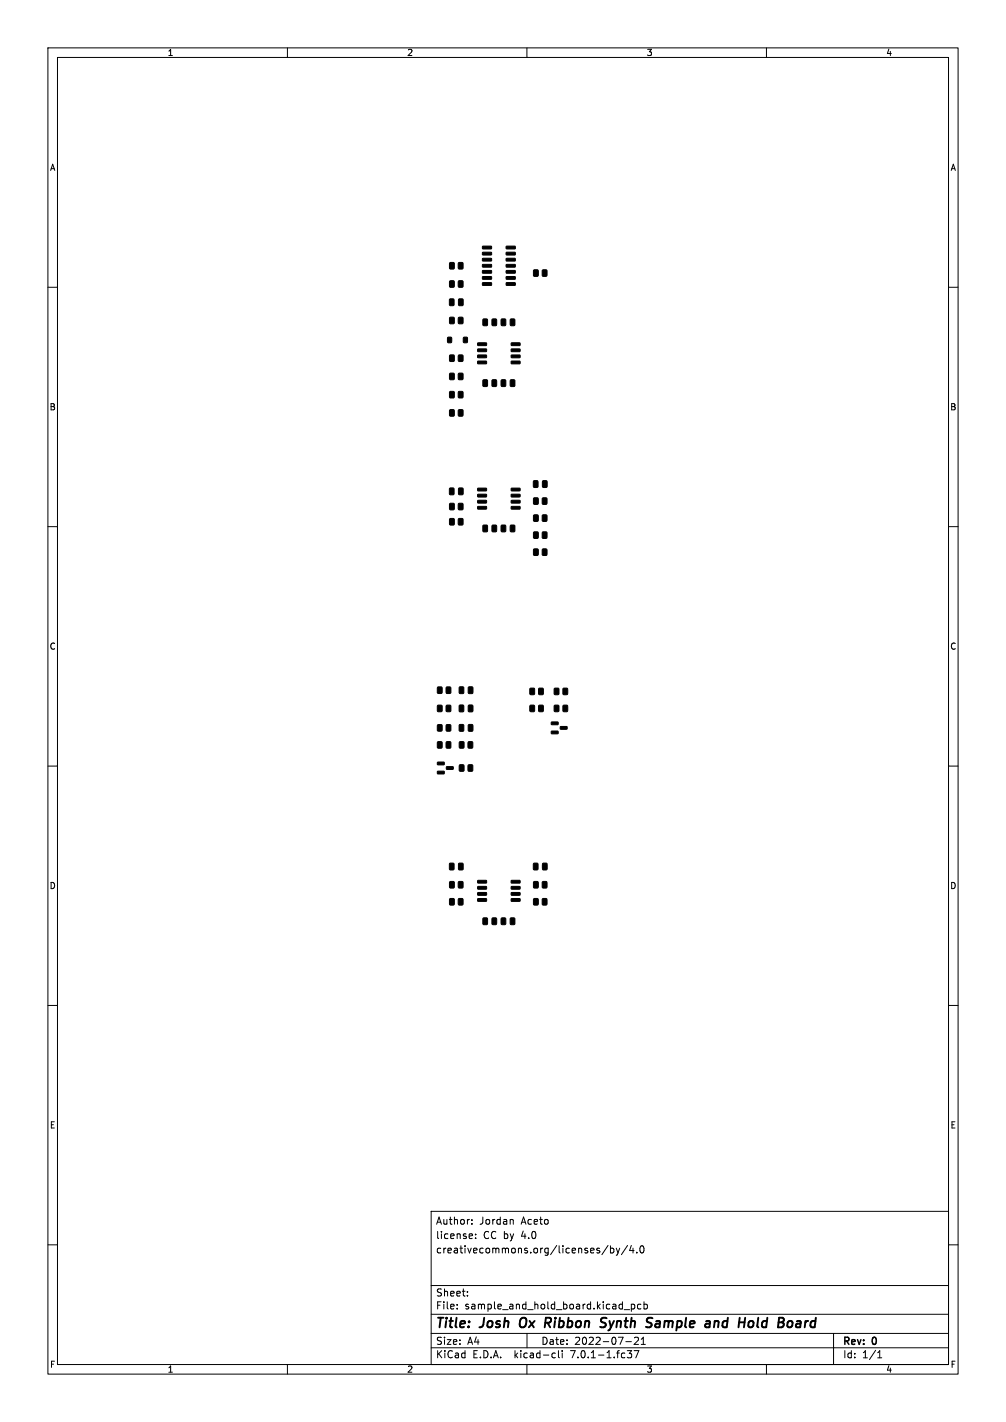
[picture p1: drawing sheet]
<svg xmlns="http://www.w3.org/2000/svg" width="210mm" height="297mm" viewBox="0 0 210 297" stroke-linecap="round" stroke-linejoin="round" font-family="sans-serif">
<defs><g id="words">
<g font-size="2.8">
<text x="91" y="277.8">Title:</text>
<text x="100.4" y="277.8">Josh</text>
<text x="109.2" y="277.8">Ox Ribbon</text>
<text x="127.3" y="277.8">Synth</text>
<text x="137.5" y="277.8">Sample</text>
<text x="150.4" y="277.8">and</text>
<text x="157.9" y="277.8">Hold</text>
<text x="166.7" y="277.8">Board</text>
</g>
<g font-size="2.1">
<text x="91" y="255.9">Author:</text>
<text x="100.1" y="255.9">Jordan</text>
<text x="108.8" y="255.9">Aceto</text>
<text x="91" y="261.9">creativecommons.org/licenses/by/4.0</text>
<text x="91" y="258.9">license:</text>
<text x="100.9" y="258.9">CC by</text>
<text x="108.8" y="258.9">4.0</text>
<text x="91" y="273.6">File:</text>
<text x="91" y="270.9">Sheet:</text>
<text x="97" y="273.6">sample_and_hold_board.kicad_pcb</text>
<text x="91" y="281">Size:</text>
<text x="97.6" y="281">A4</text>
<text x="113" y="281">Date:</text>
<text x="119.9" y="281">2022-07-21</text>
<text x="176" y="281.2">Rev:</text>
<text x="182.2" y="281.2">0</text>
<text x="91" y="283.8">KiCad</text>
<text x="98.7" y="283.8">E.D.A.</text>
<text x="107.4" y="283.8">kicad-cli</text>
<text x="119.2" y="283.8">7.0.1-1.fc37</text>
<text x="176" y="283.8">Id:</text>
<text x="180" y="283.8">1/1</text>
</g>
<g font-size="1.8">
<text x="35" y="11.8">1</text>
<text x="85" y="11.8">2</text>
<text x="135" y="11.8">3</text>
<text x="185" y="11.8">4</text>
<text x="10.4" y="35.8">A</text>
<text x="198.4" y="35.8">A</text>
<text x="10.3" y="85.8">B</text>
<text x="198.3" y="85.8">B</text>
<text x="10.3" y="135.8">C</text>
<text x="198.3" y="135.8">C</text>
<text x="10.3" y="185.8">D</text>
<text x="198.3" y="185.8">D</text>
<text x="10.4" y="235.8">E</text>
<text x="198.4" y="235.8">E</text>
<text x="10.4" y="285.8">F</text>
<text x="35" y="286.8">1</text>
<text x="85" y="286.8">2</text>
<text x="135" y="286.8">3</text>
<text x="185" y="286.8">4</text>
<text x="198.4" y="285.8">F</text>
</g>
</g></defs>
<g fill="none" stroke="#000" stroke-width=".21">
<path d="M10 10h190v277h-190zM12 12h186v273h-186zM60 10v2M110 10v2M160 10v2M10 60h2M198 60h2M10 110h2M198 110h2M10 160h2M198 160h2M10 210h2"/>
<path d="M198 210h2M10 260h2M90 253h108v32h-108zM98.5 255.6v.1M98.5 254.8v.1M98.6 257.8l.1 .3-.8 .1M99.3 258.6v.1M99.3 257.8v.1M106.9 254.7l.3 .2v.8M198 260h2M90 278.5h108M90 274.5h108"/>
<path d="M90 268.5h108M95.4 273.3v.1M95.4 272.5v.1M97.6 270.6v.1M97.6 269.8v.1M110 278.5v3M126.9 260.1l-1.3 2M127.4 260.2v1.5M127.4 260.8l.5-.1 .3 .3-.2 .6h-.6M128.6 260.7l.4 1M129 261.7l-.4 .5M129.4 260.7l-.4 1"/>
<path d="M130.3 273.5h1.1M131 260.1l-1.3 2M131.8 272.4v1.5M131.8 272.5l.4-.1 .3 .3-.1 .6h-.6M131.8 260.1l-.4 1.1h1M132.2 260.7v1M132.5 279.4h-.1M132.9 261.6v.1M133.2 279.4l.1 .2-.1 .3-.8 .9h.9M133.8 272.5l-.4-.1-.3 .3 .1 .6h.6M133.8 260.3l.1-.1a.8 .8 0 0 1 .6 .7 .8 .8 0 0 1-.6 .8 1 1 0 0 1-.1-1.4zM133.9 279.7l.4-.4v1.5"/>
<path d="M134.4 272.5l.5-.1 .3 .3-.2 .6h-.6M134.4 271.9v1.5M174 278.5v6.5M60 285v2M90 281.5h108M110 285v2M115.5 282.6l.4 .1M115.9 283.5l-.4 .1M116.6 282.1v1.3l.2 .2M117.4 282.1v.1M117.4 282.6v1M130.6 280.2h1.2"/>
<path d="M130.9 282.1h1l-.5 .6 .4 .1v.7l-.2 .1-.7-.1M132.4 282.1h1l-.7 1.5M133.9 280.8h.8M160 285v2M183.2 283.6h.9M183.2 282.5l.5-.4v1.5"/>
</g>
<path d="M108.6 275.9l-.1 .7 .2 .5M125.6 276.1l.7 .3 .2 .3-.3 .4-.7 .1M126.6 275.3a.85 .85 0 0 0-1 .1M135.9 275.2l.3 .1M149.2 275.9l-.2 1.3M149.8 275.9l-.6 .2M156.5 276h.7M157.1 277l-.6 .2M165.3 276l.2 .3-.2 .7" fill="none" stroke="#000" stroke-width=".4"/>
<g fill="#000" stroke="#000" stroke-width=".21">
<path d="M93.9 58.7l.7-.1 .2 .2v1l-.1 .2h-.6l-.3-.1zM93.9 54.9l.7-.1 .2 .2v1l-.1 .2h-.6l-.3-.1zM95.7 58.7l.7-.1 .3 .2v1l-.2 .2h-.6l-.2-.1zM95.7 54.9l.7-.1 .3 .2v1l-.2 .2h-.6l-.2-.1zM100.7 59.1l1.8-.1 .1 .5-1.8 .1zM100.7 57.8h1.8l.1 .5h-1.8zM100.7 56.5h1.8l.1 .5-1.8 .1zM100.7 55.3l1.8-.1 .1 .5-1.8 .1zM100.7 54h1.8l.1 .4-1.8 .1zM100.7 52.7h1.8l.1 .5-1.8 .1zM100.7 51.4h1.8l.1 .5-1.8 .1zM105.7 51.4h1.8l.1 .5-1.9 .1z"/>
<path d="M105.7 52.7h1.8l.1 .5-1.9 .1zM105.7 54h1.8l.1 .4-1.9 .1zM105.7 55.3l1.8-.1 .1 .5-1.9 .1zM105.7 56.5h1.8l.1 .5-1.9 .1zM105.7 57.8h1.8l.1 .5h-1.9zM105.7 59.1l1.8-.1 .1 .5-1.9 .1zM111.4 56.4l.7-.1 .3 .2v1l-.2 .2h-.6l-.2-.1zM113.2 56.4l.8-.1 .2 .2v1l-.2 .2h-.6l-.2-.1zM93.5 70.5h.7v1h-.7zM93.9 78l.7-.1 .2 .2v1l-.1 .2h-.6l-.3-.1zM93.9 62.5l.6-.1 .3 .2v1l-.2 .2-.5 .1-.3-.2zM93.9 74.2l.7-.1 .2 .2v1l-.1 .2h-.6l-.3-.1z"/>
<path d="M93.9 66.3l.7-.1 .2 .2v1l-.1 .2h-.6l-.3-.1zM95.7 78l.7-.1 .3 .2v1l-.2 .2h-.6l-.2-.1zM95.7 74.2l.7-.1 .3 .2v1l-.2 .2h-.6l-.2-.1zM95.7 66.3l.7-.1 .3 .2v1l-.2 .2h-.6l-.2-.1zM95.8 62.5l.6-.1 .3 .2v1l-.2 .2-.5 .1-.3-.2zM96.8 70.5h.7v1h-.7zM99.7 75.4h1.8l.1 .5-1.8 .1zM99.7 74.2l1.8-.1 .1 .5-1.8 .1zM99.7 72.9h1.8l.1 .5-1.8 .1zM99.7 71.6h1.8l.1 .5-1.8 .1zM100.9 66.7l.6-.1 .3 .1v1.1l-.2 .2h-.6l-.2-.1zM102.8 66.7l.6-.1 .3 .1v1.1l-.2 .2h-.6l-.2-.1z"/>
<path d="M104.7 66.7l.6-.1 .3 .1v1.1l-.2 .2h-.6l-.2-.1zM106.6 66.7l.6-.1 .3 .1v1.1l-.2 .2h-.6l-.2-.1zM106.7 71.6h1.8l.1 .5-1.8 .1zM106.7 72.9h1.8l.1 .5-1.8 .1zM106.7 74.2l1.8-.1 .1 .5-1.8 .1zM106.7 75.4h1.8l.1 .5-1.8 .1zM93.9 81.8l.7-.1 .2 .2v1l-.1 .2h-.6l-.3-.1zM93.9 85.6l.7-.1 .2 .2v1l-.1 .2h-.6l-.3-.1zM95.7 81.8l.7-.1 .3 .2v1l-.2 .2h-.6l-.2-.1zM95.7 85.6l.7-.1 .3 .2v1l-.2 .2h-.6l-.2-.1zM100.9 79.4l.6-.1 .3 .1v1.1l-.2 .2h-.6l-.2-.1zM102.8 79.4l.6-.1 .3 .1v1.1l-.2 .2h-.6l-.2-.1z"/>
<path d="M104.7 79.4l.6-.1 .3 .1v1.1l-.2 .2h-.6l-.2-.1zM106.6 79.4l.6-.1 .3 .1v1.1l-.2 .2h-.6l-.2-.1zM93.9 108.3h.7l.2 .1v1l-.1 .3h-.6l-.3-.2zM93.9 102l.6-.1 .3 .2v1l-.2 .2-.5 .1-.3-.2zM93.9 105.2l.7-.1 .2 .2v1l-.1 .2h-.6l-.3-.2zM95.7 108.3h.7l.3 .1v1l-.2 .3h-.6l-.2-.2zM95.7 105.2l.7-.1 .3 .2v1l-.2 .2h-.6l-.2-.2zM95.8 102l.6-.1 .3 .2v1l-.2 .2-.5 .1-.3-.2zM99.7 105.8h1.8l.1 .5h-1.8zM99.7 104.5h1.8l.1 .5-1.8 .1zM99.7 103.3l1.8-.1 .1 .5-1.8 .1zM99.7 102h1.8l.1 .5h-1.8z"/>
<path d="M100.9 109.7l.6-.1 .3 .2v1l-.2 .3h-.6l-.2-.2zM102.8 109.7l.6-.1 .3 .2v1l-.2 .3h-.6l-.2-.2zM104.7 109.7l.6-.1 .3 .2v1l-.2 .3h-.6l-.2-.2zM106.6 109.7l.6-.1 .3 .2v1l-.2 .3h-.6l-.2-.2zM106.7 102h1.8l.1 .5h-1.8zM106.7 103.3l1.8-.1 .1 .5-1.8 .1zM106.7 104.5h1.8l.1 .5-1.8 .1zM106.7 105.8h1.8l.1 .5h-1.8zM111.4 100.5l.7-.1 .2 .1v1.1l-.1 .2h-.6l-.3-.1zM111.4 104h.7l.3 .1v1l-.2 .2-.6 .1-.2-.2zM111.4 107.6l.7-.1 .3 .2v1l-.2 .2h-.6l-.2-.1zM111.4 114.7l.7-.1 .3 .2v1l-.2 .2h-.6l-.2-.1z"/>
<path d="M111.4 111.1h.7l.3 .1v1l-.2 .3h-.6l-.2-.2zM113.2 104h.8l.2 .1v1l-.2 .2-.6 .1-.2-.2zM113.3 100.5l.7-.1 .2 .1v1.1l-.1 .2h-.6l-.3-.1zM113.2 107.6l.8-.1 .2 .2v1l-.2 .2h-.6l-.2-.1zM113.2 114.7l.8-.1 .2 .2v1l-.2 .2h-.6l-.2-.1zM113.2 111.1h.8l.2 .1v1l-.2 .3h-.6l-.2-.2zM91.4 147.3h.7l.2 .1v1l-.1 .2-.7 .1-.2-.2zM91.4 151.4l.7-.1 .2 .2v1l-.1 .2h-.7l-.2-.1zM91.4 155l.7-.1 .2 .1v1l-.1 .3h-.7l-.2-.2zM91.4 143.5h.7l.2 .1v1l-.1 .2-.7 .1-.2-.2zM91.3 159.2h1.4l.1 .5h-1.4zM93.2 147.3h.7l.2 .1v1l-.1 .2-.6 .1-.3-.2z"/>
<path d="M93.2 151.4l.7-.1 .2 .2v1l-.1 .2h-.6l-.3-.1zM93.2 155l.7-.1 .2 .1v1l-.1 .3h-.6l-.3-.2zM93.2 143.5h.7l.2 .1v1l-.1 .2-.6 .1-.3-.2zM95.9 147.3l.7-.1 .2 .2v1l-.1 .3h-.6l-.2-.2zM95.9 143.5l.7-.1 .2 .2v1l-.1 .3h-.6l-.2-.2zM95.9 151.4l.7-.1 .2 .2v1l-.1 .2-.6 .1-.2-.2zM95.9 155l.7-.1 .3 .1v1l-.2 .3h-.6l-.2-.2zM97.8 147.3l.7-.1 .2 .2v1l-.1 .3h-.6l-.2-.2zM97.8 143.5l.7-.1 .2 .2v1l-.1 .3h-.6l-.2-.2zM97.8 151.4l.7-.1 .2 .2v1l-.1 .2-.6 .1-.2-.2zM97.8 155l.7-.1 .2 .1v1l-.1 .3h-.7l-.2-.2zM110.7 143.8l.7-.1 .2 .2v1l-.1 .2h-.7l-.2-.1z"/>
<path d="M110.7 147.3h.7l.2 .1v1l-.1 .2-.7 .1-.2-.2zM112.5 143.8l.7-.1 .2 .2v1l-.1 .2h-.6l-.3-.1zM112.5 147.3h.7l.2 .1v1l-.1 .2-.6 .1-.3-.2zM115.1 152.7h1.3l.1 .5-1.3 .1zM115.1 150.8h1.3l.1 .5-1.3 .1zM115.7 143.8l.7-.1 .3 .2v1l-.2 .2h-.6l-.2-.1zM115.7 147.3h.7l.3 .1v1l-.2 .2-.6 .1-.2-.2zM117 151.8l1.3-.1 .1 .5-1.4 .1zM117.6 143.8l.7-.1 .2 .2v1l-.1 .2h-.7l-.2-.1zM117.6 147.3h.7l.2 .1v1l-.1 .2-.7 .1-.2-.2zM91.3 161.1h1.4l.1 .5h-1.4zM93.2 160.2l1.3-.1 .1 .5-1.3 .1z"/>
<path d="M95.9 159.8l.7-.1 .3 .2v1l-.2 .2h-.6l-.2-.1zM97.8 159.8l.7-.1 .2 .2v1l-.1 .2h-.7l-.2-.1zM93.9 187.7h.7l.2 .1v1l-.1 .2-.6 .1-.3-.2zM93.9 180.3h.6l.3 .1v1.1l-.2 .2h-.5l-.3-.1zM93.9 184.2l.7-.1 .2 .1v1l-.1 .3h-.6l-.3-.2zM95.7 187.7h.7l.3 .1v1l-.2 .2-.6 .1-.2-.2zM95.7 184.2l.7-.1 .3 .1v1l-.2 .3h-.6l-.2-.2zM95.8 180.3h.6l.3 .1v1.1l-.2 .2h-.5l-.3-.1zM99.7 187.7h1.8l.1 .5-1.8 .1zM99.7 186.4h1.8l.1 .5-1.8 .1zM99.7 185.2l1.8-.1 .1 .5-1.8 .1zM99.7 183.9h1.8l.1 .5h-1.8z"/>
<path d="M100.9 191.8l.6-.1 .3 .1v1.1l-.2 .2h-.6l-.2-.1zM102.8 191.8l.6-.1 .3 .1v1.1l-.2 .2h-.6l-.2-.1zM104.7 191.8l.6-.1 .3 .1v1.1l-.2 .2h-.6l-.2-.1zM106.6 191.8l.6-.1 .3 .1v1.1l-.2 .2h-.6l-.2-.1zM106.7 183.9h1.8l.1 .5h-1.8zM106.7 185.2l1.8-.1 .1 .5-1.8 .1zM106.7 186.4h1.8l.1 .5-1.8 .1zM106.7 187.7h1.8l.1 .5-1.8 .1zM111.4 180.3h.7l.2 .1v1.1l-.1 .2h-.6l-.3-.1zM111.4 184.2l.7-.1 .3 .1v1l-.2 .3h-.6l-.2-.2zM111.4 187.7h.7l.3 .1v1l-.2 .2-.6 .1-.2-.2zM113.2 184.2l.8-.1 .2 .1v1l-.2 .3h-.6l-.2-.2z"/>
<path d="M113.3 180.3h.7l.2 .1v1.1l-.1 .2h-.6l-.3-.1zM113.2 187.7h.8l.2 .1v1l-.2 .2-.6 .1-.2-.2z"/>
</g>
<use href="#words"/>
</svg>
